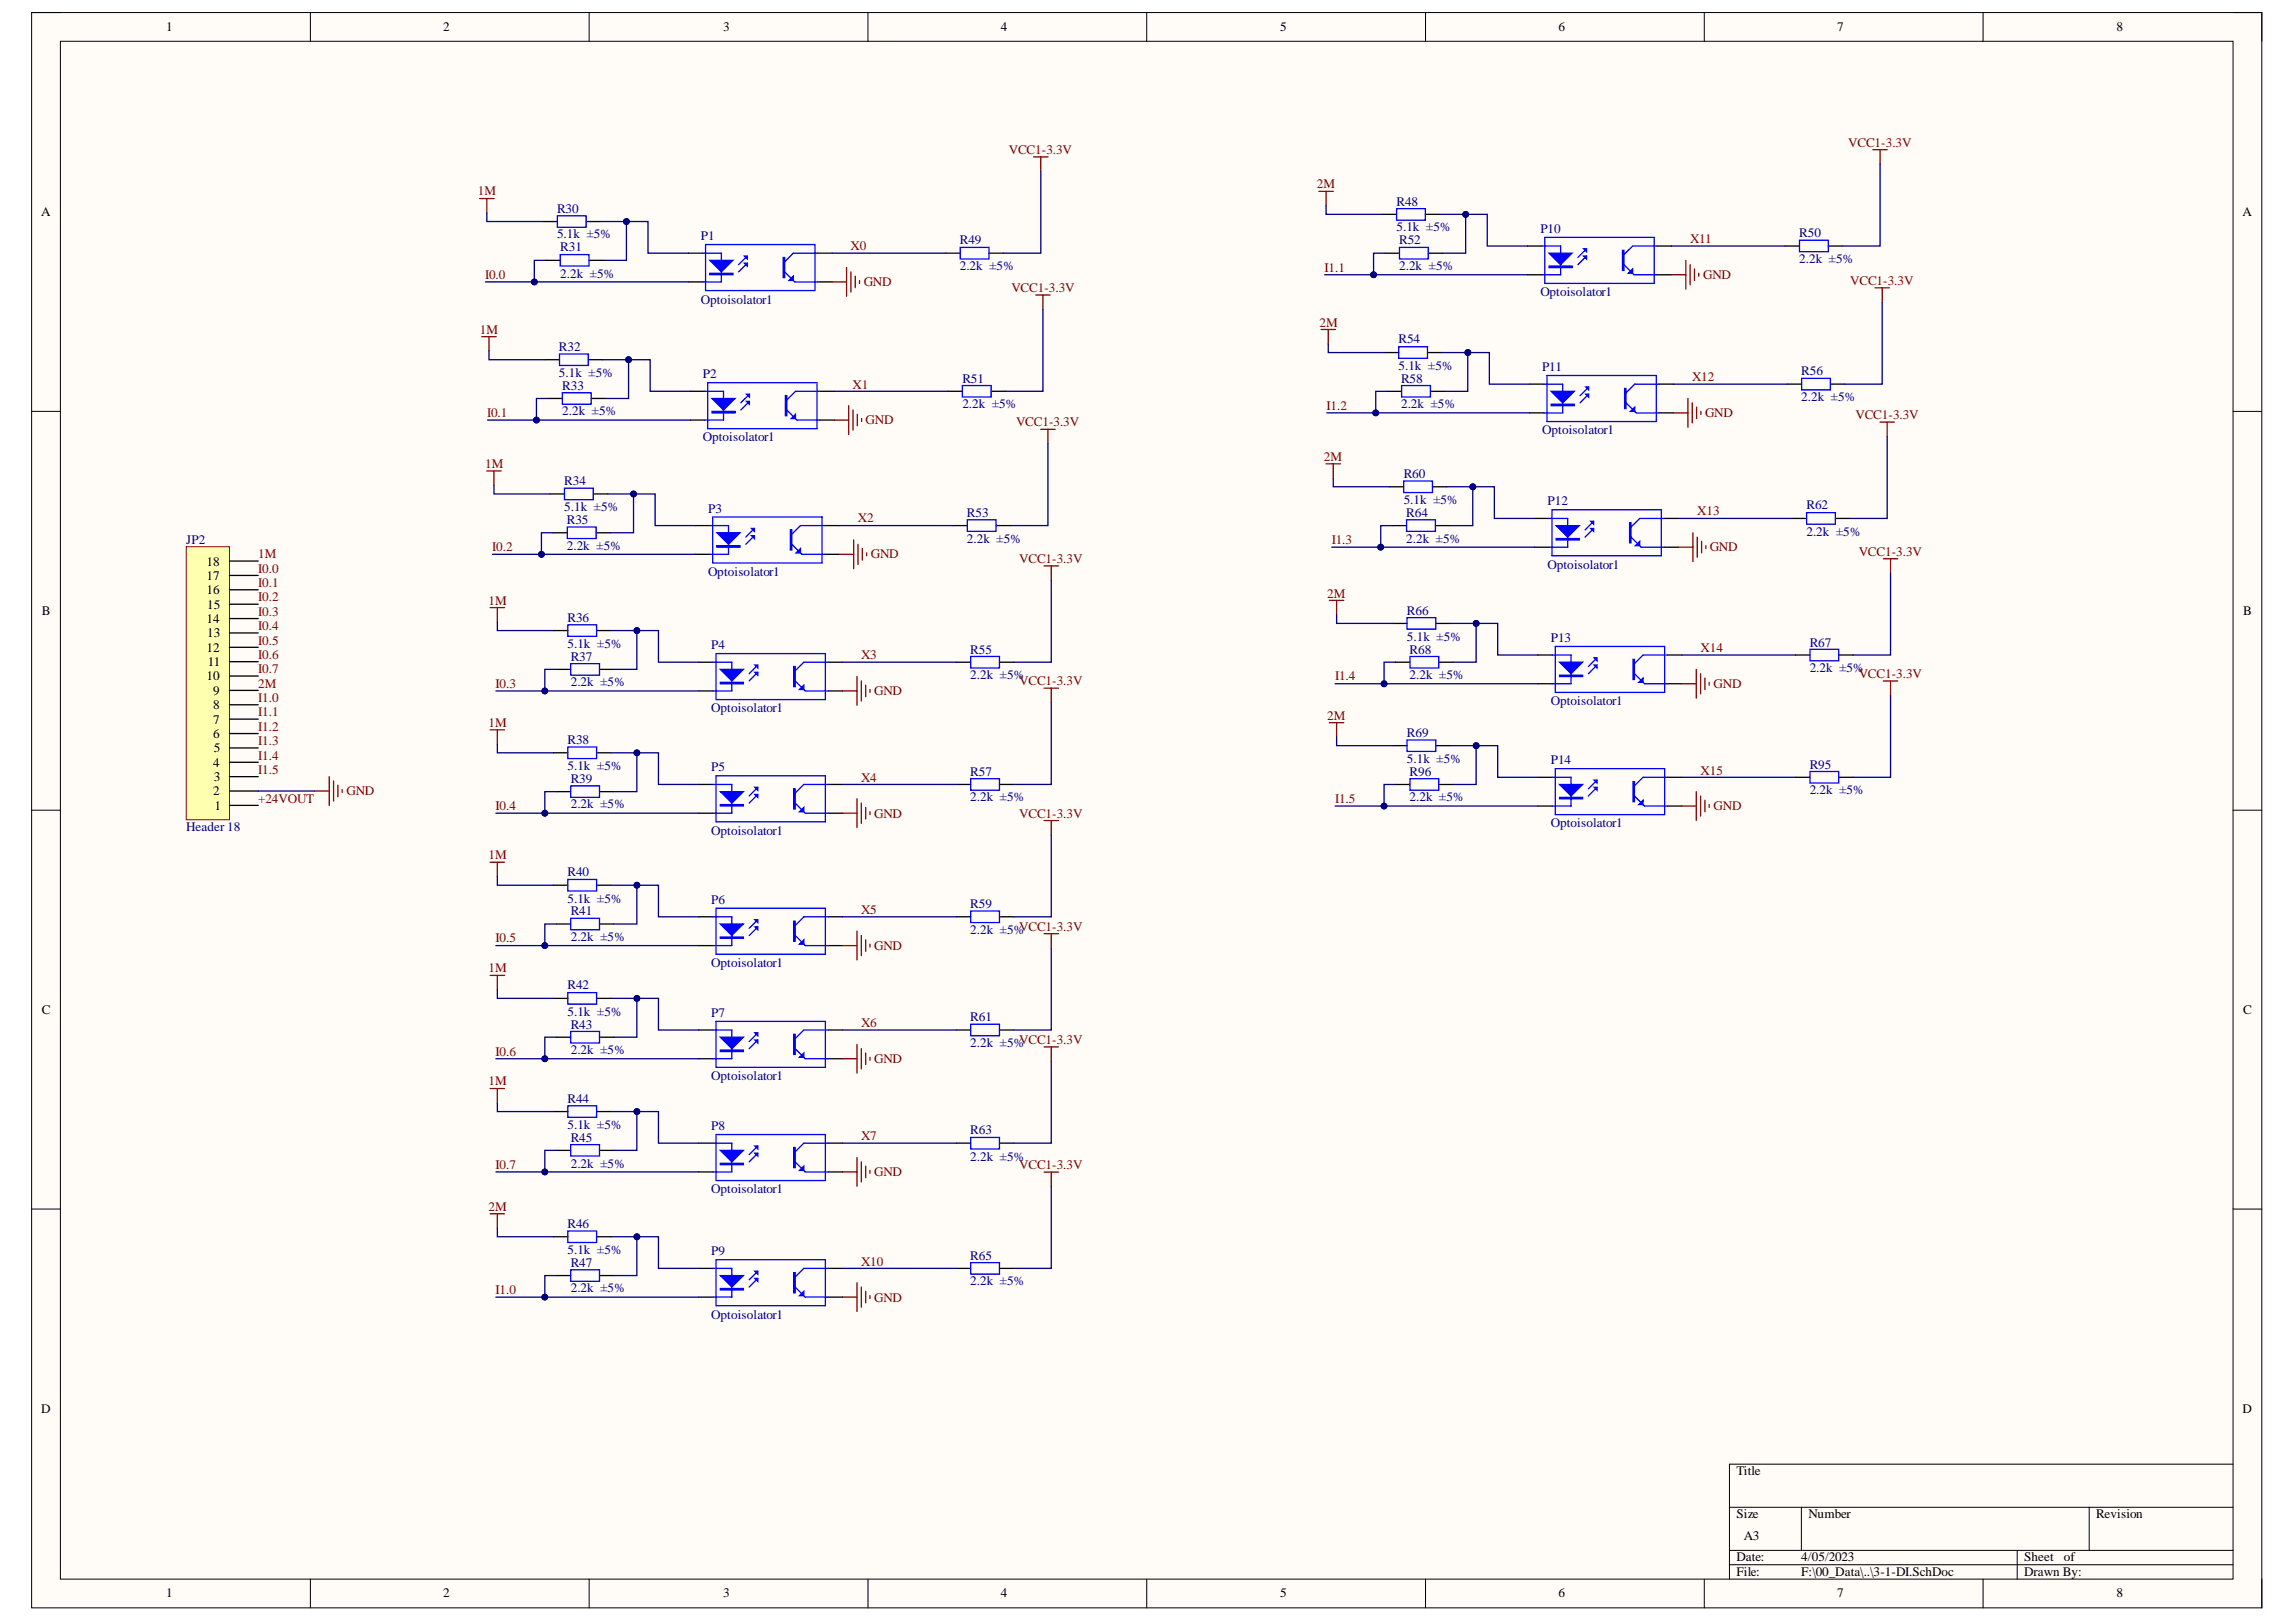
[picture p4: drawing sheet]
<svg xmlns="http://www.w3.org/2000/svg" width="297mm" height="210mm" viewBox="0 0 297 210" stroke-linecap="round" stroke-linejoin="round" font-family="sans-serif">
<defs><g id="words">
<g font-size="1.7">
<text x="21.5" y="4.1">1</text>
<text x="57.3" y="4.1">2</text>
<text x="93.5" y="4.1">3</text>
<text x="129.5" y="4.1">4</text>
<text x="165.6" y="4.1">5</text>
<text x="201.6" y="4.1">6</text>
<text x="237.7" y="4.1">7</text>
<text x="273.8" y="4.1">8</text>
<text x="5.3" y="28">A</text>
<text x="290.1" y="28">A</text>
<text x="26.7" y="76.9">16</text>
<text x="26.7" y="75">17</text>
<text x="26.7" y="73.2">18</text>
<text x="5.4" y="79.6">B</text>
<text x="26.7" y="80.6">14</text>
<text x="26.8" y="82.5">13</text>
<text x="26.8" y="78.8">15</text>
<text x="290.2" y="79.6">B</text>
<text x="26.7" y="88.1">10</text>
<text x="26.7" y="84.3">12</text>
<text x="26.9" y="86.2">11</text>
<text x="27.6" y="89.9">9</text>
<text x="27.6" y="95.5">6</text>
<text x="27.6" y="93.6">7</text>
<text x="27.6" y="91.8">8</text>
<text x="27.6" y="99.2">4</text>
<text x="27.7" y="101.1">3</text>
<text x="27.7" y="97.4">5</text>
<text x="27.6" y="102.9">2</text>
<text x="27.7" y="104.8">1</text>
<text x="5.4" y="131.2">C</text>
<text x="290.2" y="131.2">C</text>
<text x="5.3" y="182.8">D</text>
<text x="290.1" y="182.8">D</text>
<text x="224.7" y="190.9">Title</text>
<text x="224.7" y="196.5">Size</text>
<text x="234" y="196.5">Number</text>
<text x="271.2" y="196.5">Revision</text>
<text x="224.7" y="202.1">Date:</text>
<text x="224.7" y="203.9">File:</text>
<text x="225.6" y="199.3">A3</text>
<text x="233" y="202.1">4/05/2023</text>
<text x="233" y="203.9">F:\00_Data\..\3-1-DI.SchDoc</text>
<text x="261.9" y="202.1">Sheet</text>
<text x="261.9" y="203.9">Drawn By:</text>
<text x="267" y="202.1">of</text>
<text x="21.5" y="206.7">1</text>
<text x="57.3" y="206.7">2</text>
<text x="93.5" y="206.7">3</text>
<text x="129.5" y="206.7">4</text>
<text x="165.6" y="206.7">5</text>
<text x="201.6" y="206.7">6</text>
<text x="237.7" y="206.7">7</text>
<text x="273.8" y="206.7">8</text>
</g>
<g font-size="1.7" fill="#800000">
<text x="130.5" y="19.9">VCC1-3.3V</text>
<text x="239.1" y="19">VCC1-3.3V</text>
<text x="61.8" y="25.3">1M</text>
<text x="170.4" y="24.3">2M</text>
<text x="110" y="32.4">X0</text>
<text x="171.4" y="35.2">I1.1</text>
<text x="218.6" y="31.4">X11</text>
<text x="62.8" y="36.1">I0.0</text>
<text x="111.7" y="37">GND</text>
<text x="130.9" y="37.8">VCC1-3.3V</text>
<text x="220.3" y="36.1">GND</text>
<text x="239.4" y="36.8">VCC1-3.3V</text>
<text x="62.1" y="43.2">1M</text>
<text x="170.7" y="42.3">2M</text>
<text x="110.3" y="50.3">X1</text>
<text x="171.6" y="53.1">I1.2</text>
<text x="218.9" y="49.4">X12</text>
<text x="63" y="54">I0.1</text>
<text x="112" y="54.9">GND</text>
<text x="131.4" y="55.2">VCC1-3.3V</text>
<text x="171.3" y="59.7">2M</text>
<text x="220.6" y="54">GND</text>
<text x="240" y="54.3">VCC1-3.3V</text>
<text x="62.8" y="60.6">1M</text>
<text x="63.7" y="71.3">I0.2</text>
<text x="111" y="67.6">X2</text>
<text x="172.3" y="70.4">I1.3</text>
<text x="219.6" y="66.7">X13</text>
<text x="221.2" y="71.3">GND</text>
<text x="240.5" y="71.9">VCC1-3.3V</text>
<text x="33.4" y="72.3">1M</text>
<text x="33.4" y="74.1">I0.0</text>
<text x="33.4" y="76">I0.1</text>
<text x="33.4" y="77.8">I0.2</text>
<text x="112.7" y="72.3">GND</text>
<text x="131.9" y="72.8">VCC1-3.3V</text>
<text x="171.7" y="77.3">2M</text>
<text x="33.4" y="79.7">I0.3</text>
<text x="33.4" y="81.6">I0.4</text>
<text x="33.4" y="83.4">I0.5</text>
<text x="63.2" y="78.3">1M</text>
<text x="33.4" y="89">2M</text>
<text x="33.4" y="85.3">I0.6</text>
<text x="33.4" y="87.1">I0.7</text>
<text x="64.1" y="89">I0.3</text>
<text x="111.4" y="85.3">X3</text>
<text x="113.1" y="89.9">GND</text>
<text x="131.9" y="88.7">VCC1-3.3V</text>
<text x="172.7" y="88.1">I1.4</text>
<text x="220" y="84.3">X14</text>
<text x="221.7" y="89">GND</text>
<text x="240.5" y="87.7">VCC1-3.3V</text>
<text x="33.4" y="90.9">I1.0</text>
<text x="33.4" y="92.7">I1.1</text>
<text x="33.4" y="94.6">I1.2</text>
<text x="63.2" y="94.1">1M</text>
<text x="171.7" y="93.1">2M</text>
<text x="33.4" y="96.4">I1.3</text>
<text x="33.4" y="98.3">I1.4</text>
<text x="33.4" y="100.1">I1.5</text>
<text x="111.4" y="101.2">X4</text>
<text x="220" y="100.2">X15</text>
<text x="33.4" y="103.9">+24VOUT</text>
<text x="44.8" y="102.9">GND</text>
<text x="64.1" y="104.9">I0.4</text>
<text x="113.1" y="105.8">GND</text>
<text x="131.9" y="105.8">VCC1-3.3V</text>
<text x="172.7" y="104">I1.5</text>
<text x="221.7" y="104.9">GND</text>
<text x="63.2" y="111.2">1M</text>
<text x="111.4" y="118.2">X5</text>
<text x="63.2" y="125.8">1M</text>
<text x="64.1" y="122">I0.5</text>
<text x="113.1" y="122.9">GND</text>
<text x="131.9" y="120.4">VCC1-3.3V</text>
<text x="64.1" y="136.7">I0.6</text>
<text x="111.4" y="132.9">X6</text>
<text x="113.1" y="137.6">GND</text>
<text x="63.2" y="140.5">1M</text>
<text x="111.4" y="147.6">X7</text>
<text x="64.1" y="151.3">I0.7</text>
<text x="113.1" y="152.2">GND</text>
<text x="131.9" y="151.3">VCC1-3.3V</text>
<text x="63.2" y="156.7">2M</text>
<text x="64.1" y="167.5">I1.0</text>
<text x="111.4" y="163.8">X10</text>
<text x="113.1" y="168.4">GND</text>
</g>
<g font-size="1.7" fill="#000080">
<text x="72.1" y="27.5">R30</text>
<text x="180.7" y="26.6">R48</text>
<text x="180.7" y="29.9">5.1k ±5%</text>
<text x="72.1" y="30.8">5.1k ±5%</text>
<text x="72.5" y="32.5">R31</text>
<text x="72.5" y="35.9">2.2k ±5%</text>
<text x="90.7" y="31.1">P1</text>
<text x="124.2" y="31.6">R49</text>
<text x="124.2" y="35">2.2k ±5%</text>
<text x="181" y="31.6">R52</text>
<text x="181" y="35">2.2k ±5%</text>
<text x="199.3" y="30.2">P10</text>
<text x="232.8" y="30.7">R50</text>
<text x="232.8" y="34.1">2.2k ±5%</text>
<text x="90.7" y="39.3">Optoisolator1</text>
<text x="199.3" y="38.4">Optoisolator1</text>
<text x="72.3" y="45.4">R32</text>
<text x="180.9" y="44.5">R54</text>
<text x="180.9" y="47.8">5.1k ±5%</text>
<text x="72.3" y="48.8">5.1k ±5%</text>
<text x="72.7" y="50.5">R33</text>
<text x="72.7" y="53.7">2.2k ±5%</text>
<text x="90.9" y="48.9">P2</text>
<text x="124.5" y="49.5">R51</text>
<text x="124.5" y="52.8">2.2k ±5%</text>
<text x="181.3" y="49.5">R58</text>
<text x="181.3" y="52.8">2.2k ±5%</text>
<text x="199.5" y="48">P11</text>
<text x="233" y="48.6">R56</text>
<text x="233" y="51.9">2.2k ±5%</text>
<text x="90.9" y="57.1">Optoisolator1</text>
<text x="199.5" y="56.2">Optoisolator1</text>
<text x="73" y="62.8">R34</text>
<text x="181.6" y="61.9">R60</text>
<text x="181.6" y="65.2">5.1k ±5%</text>
<text x="200.2" y="65.4">P12</text>
<text x="233.7" y="65.9">R62</text>
<text x="24.1" y="70.4">JP2</text>
<text x="73" y="66.2">5.1k ±5%</text>
<text x="73.3" y="67.8">R35</text>
<text x="73.3" y="71.2">2.2k ±5%</text>
<text x="91.6" y="66.3">P3</text>
<text x="125.1" y="66.8">R53</text>
<text x="125.1" y="70.2">2.2k ±5%</text>
<text x="181.9" y="66.8">R64</text>
<text x="181.9" y="70.2">2.2k ±5%</text>
<text x="233.7" y="69.3">2.2k ±5%</text>
<text x="91.6" y="74.5">Optoisolator1</text>
<text x="200.2" y="73.6">Optoisolator1</text>
<text x="73.4" y="80.5">R36</text>
<text x="73.4" y="83.8">5.1k ±5%</text>
<text x="182" y="79.5">R66</text>
<text x="182" y="82.9">5.1k ±5%</text>
<text x="200.6" y="83.1">P13</text>
<text x="234.1" y="83.7">R67</text>
<text x="73.8" y="85.5">R37</text>
<text x="73.8" y="88.8">2.2k ±5%</text>
<text x="92" y="84">P4</text>
<text x="125.5" y="84.6">R55</text>
<text x="125.5" y="87.9">2.2k ±5%</text>
<text x="182.4" y="84.6">R68</text>
<text x="182.4" y="87.9">2.2k ±5%</text>
<text x="234.1" y="87">2.2k ±5%</text>
<text x="92" y="92.2">Optoisolator1</text>
<text x="182" y="95.3">R69</text>
<text x="200.6" y="91.3">Optoisolator1</text>
<text x="73.4" y="96.3">R38</text>
<text x="73.4" y="99.6">5.1k ±5%</text>
<text x="73.8" y="101.3">R39</text>
<text x="92" y="99.8">P5</text>
<text x="125.5" y="100.4">R57</text>
<text x="182" y="98.7">5.1k ±5%</text>
<text x="182.4" y="100.4">R96</text>
<text x="200.6" y="98.9">P14</text>
<text x="234.1" y="99.5">R95</text>
<text x="24.1" y="107.6">Header 18</text>
<text x="73.8" y="104.6">2.2k ±5%</text>
<text x="125.5" y="103.7">2.2k ±5%</text>
<text x="182.4" y="103.7">2.2k ±5%</text>
<text x="200.6" y="107.1">Optoisolator1</text>
<text x="234.1" y="102.8">2.2k ±5%</text>
<text x="73.4" y="113.4">R40</text>
<text x="92" y="108">Optoisolator1</text>
<text x="73.4" y="116.8">5.1k ±5%</text>
<text x="73.8" y="118.4">R41</text>
<text x="92" y="117">P6</text>
<text x="125.5" y="117.5">R59</text>
<text x="73.8" y="121.8">2.2k ±5%</text>
<text x="92" y="125.2">Optoisolator1</text>
<text x="125.5" y="120.9">2.2k ±5%</text>
<text x="73.4" y="128">R42</text>
<text x="73.4" y="131.4">5.1k ±5%</text>
<text x="92" y="131.6">P7</text>
<text x="73.8" y="133.1">R43</text>
<text x="73.8" y="136.4">2.2k ±5%</text>
<text x="125.5" y="132.2">R61</text>
<text x="125.5" y="135.5">2.2k ±5%VCC1-3.3V</text>
<text x="73.4" y="142.7">R44</text>
<text x="92" y="139.8">Optoisolator1</text>
<text x="73.4" y="146">5.1k ±5%</text>
<text x="73.8" y="147.7">R45</text>
<text x="92" y="146.2">P8</text>
<text x="125.5" y="146.8">R63</text>
<text x="73.8" y="151.1">2.2k ±5%</text>
<text x="92" y="154.4">Optoisolator1</text>
<text x="125.5" y="150.2">2.2k ±5%</text>
<text x="73.4" y="158.9">R46</text>
<text x="73.4" y="162.3">5.1k ±5%</text>
<text x="73.8" y="164">R47</text>
<text x="73.8" y="167.3">2.2k ±5%</text>
<text x="92" y="162.4">P9</text>
<text x="125.5" y="163">R65</text>
<text x="125.5" y="166.3">2.2k ±5%</text>
<text x="92" y="170.6">Optoisolator1</text>
</g>
</g></defs>
<path d="M4.1 1.6h288.5v206.5h-288.5z" fill-rule="evenodd" fill="#fffcf8"/>
<path d="M4.1 1.6h288.5v206.5h-288.5z" fill="none" stroke="#000" stroke-width=".13"/>
<path d="M7.8 5.3h281.1v199.1h-281.1z" fill-rule="evenodd" fill="#fffcf8"/>
<g fill="none" stroke="#000" stroke-width=".13">
<path d="M4.1 1.6h3.7M7.8 5.3h281.1v199.1h-281.1zM40.2 1.6v3.7M76.2 1.6v3.7M112.3 1.6v3.7M148.4 1.6v3.7M184.4 1.6v3.7M220.5 1.6v3.7M256.6 1.6v3.7M288.9 1.6h3.7v3.7M4.1 53.2h3.7M288.9 53.2h3.7"/>
<path d="M4.1 104.8h3.7M288.9 104.8h3.7M4.1 156.5h3.7M288.9 156.5h3.7M223.7 195.1h65.2M233 195.1v5.5M270.3 195.1v5.5M288.9 189.5h-65.2v14.9M40.2 204.4v3.7M76.2 204.4v3.7M112.3 204.4v3.7M148.4 204.4v3.7"/>
<path d="M184.4 204.4v3.7M220.5 204.4v3.7M223.7 200.6h65.2M223.7 202.5h65.2M256.6 204.4v3.7M261 200.6v3.8M292.6 204.4v3.7"/>
</g>
<path d="M89 32.8h1.9M89 36.5h1.9M105.8 32.8h1.9M105.8 36.5h1.9" fill="none" stroke="#000" stroke-width=".17"/>
<path d="M90.9 32.8h2.4v3.7h-2.4M91.3 31.6h14.1v6h-14.1zM96.7 34.1l-1.1 1.1M96.7 33.1l-1.1 1.2M101.5 35.2l1.3 1.3h3M105.8 32.8h-3.2l-1.1 1.1" fill="none" stroke="#00f" stroke-width=".17"/>
<path d="M91.8 33.7h3l-1.5 1.5z" fill="#00f"/>
<path d="M91.8 33.7h3l-1.5 1.5zM91.8 35.4h3v.2h-3z" fill="none" stroke="#00f" stroke-width=".17"/>
<path d="M91.8 35.5h3" fill="none" stroke="#00f" stroke-width=".18"/>
<path d="M96.3 33.1h.4v.4z" fill="#00f"/>
<path d="M96.3 33.1h.4v.4z" fill="none" stroke="#00f" stroke-width=".17"/>
<path d="M96.3 34.1h.4v.3z" fill="#00f"/>
<path d="M96.3 34.1h.4v.3zM101.3 33.3h.2v2.6h-.2z" fill="none" stroke="#00f" stroke-width=".17"/>
<path d="M101.4 33.3v2.6" fill="none" stroke="#00f" stroke-width=".19"/>
<path d="M102.1 36.3l.5-.6v.6z" fill="#00f"/>
<path d="M72.1 27.9h3.7v1.5h-3.7zM72.5 32.9h3.7v1.5h-3.7zM102.1 36.3l.5-.6v.6zM124.2 32h3.7v1.5h-3.7zM91.2 50.6h2.4v3.8h-2.4M91.6 49.5h14.1v6h-14.1zM97 51.9l-1.2 1.2M97 51l-1.2 1.1M101.8 53.1l1.3 1.3h3M106.1 50.6h-3.2l-1.1 1.2" fill="none" stroke="#00f" stroke-width=".17"/>
<path d="M70.2 28.7h1.9M70.6 33.7h1.9M75.8 28.7h1.9M76.2 33.7h1.9M122.4 32.8h1.8M127.9 32.8h1.9M89.3 50.6h1.9M89.3 54.4h1.9M106.1 50.6h1.8M106.1 54.4h1.8" fill="none" stroke="#000" stroke-width=".17"/>
<path d="M62.1 25.7h1.8M63 25.7v1.9M107.7 36.5h1.8M109.5 34.6v3.7M110.1 35.2v2.6M110.6 35.7v1.5M111.2 36.3v.4M133.7 20.3h1.9M134.7 20.3v1.9" fill="none" stroke="#800000" stroke-width=".17"/>
<path d="M92.1 51.6h3l-1.5 1.5z" fill="#00f"/>
<path d="M92.1 51.6h3l-1.5 1.5zM92.1 53.2h3v.2h-3z" fill="none" stroke="#00f" stroke-width=".17"/>
<path d="M92.1 53.3h3" fill="none" stroke="#00f" stroke-width=".19"/>
<path d="M96.6 51h.4v.4z" fill="#00f"/>
<path d="M96.6 51h.4v.4z" fill="none" stroke="#00f" stroke-width=".17"/>
<path d="M96.6 51.9h.4v.4z" fill="#00f"/>
<path d="M96.6 51.9h.4v.4zM101.6 51.2h.2v2.6h-.2z" fill="none" stroke="#00f" stroke-width=".17"/>
<path d="M101.7 51.2v2.6" fill="none" stroke="#00f" stroke-width=".19"/>
<path d="M102.4 54.2l.5-.6v.6z" fill="#00f"/>
<path d="M72.4 45.8h3.7v1.5h-3.7zM72.8 50.8h3.7v1.5h-3.7zM102.4 54.2l.5-.6v.6zM124.5 49.9h3.7v1.5h-3.7zM91.8 68h2.4v3.7h-2.4M92.2 66.9h14.1v5.9h-14.1zM97.6 69.3l-1.1 1.1M97.6 68.4l-1.1 1.1M102.4 70.4l1.3 1.3h3M106.7 68h-3.1l-1.2 1.1" fill="none" stroke="#00f" stroke-width=".17"/>
<path d="M70.5 46.5h1.9M70.9 51.6h1.9M76.1 46.5h1.9M76.5 51.6h1.8M122.6 50.6h1.9M128.2 50.6h1.9M90 68h1.8M90 71.7h1.8M106.7 68h1.9M106.7 71.7h1.9" fill="none" stroke="#000" stroke-width=".17"/>
<path d="M134 38.2h1.9M134.9 38.2v1.8M62.3 43.6h1.9M63.3 43.6v1.8M107.9 54.4h1.9M109.8 52.5v3.7M110.4 53.1v2.6M110.9 53.6v1.5M111.5 54.2v.3" fill="none" stroke="#800000" stroke-width=".17"/>
<path d="M92.8 68.9h2.9l-1.5 1.5z" fill="#00f"/>
<path d="M92.8 68.9h2.9l-1.5 1.5zM92.8 70.6h2.9v.2h-2.9z" fill="none" stroke="#00f" stroke-width=".17"/>
<path d="M92.8 70.7h2.9" fill="none" stroke="#00f" stroke-width=".18"/>
<path d="M97.2 68.4h.4v.4z" fill="#00f"/>
<path d="M97.2 68.4h.4v.4z" fill="none" stroke="#00f" stroke-width=".17"/>
<path d="M97.2 69.3h.4v.4z" fill="#00f"/>
<path d="M97.2 69.3h.4v.4zM102.3 68.6h.1v2.6h-.1z" fill="none" stroke="#00f" stroke-width=".17"/>
<path d="M102.3 68.6v2.6" fill="none" stroke="#00f" stroke-width=".19"/>
<path d="M103 71.5l.6-.5v.5z" fill="#00f"/>
<path d="M73 63.2h3.7v1.5h-3.7zM73.4 68.2h3.7v1.5h-3.7zM103 71.5l.6-.5v.5zM125.1 67.3h3.8v1.5h-3.8zM92.3 85.7h2.4v3.7h-2.4M92.6 84.6h14.2v5.9h-14.2zM98 87l-1.1 1.1M98 86.1l-1.1 1.1M102.9 88.1l1.3 1.3h3M107.2 85.7h-3.2l-1.1 1.1" fill="none" stroke="#00f" stroke-width=".17"/>
<path d="M71.2 63.9h1.8M71.5 68.9h1.9M76.7 63.9h1.9M77.1 68.9h1.9M123.3 68h1.8M128.9 68h1.8M90.4 85.7h1.9M90.4 89.4h1.9M107.2 85.7h1.8M107.2 89.4h1.8" fill="none" stroke="#000" stroke-width=".17"/>
<path d="M134.6 55.6h1.9M135.6 55.6v1.8M63 60.9h1.8M63.9 60.9v1.9M108.6 71.7h1.8M110.4 69.9v3.7M111 70.4v2.6M111.6 71v1.5M112.1 71.5v.4" fill="none" stroke="#800000" stroke-width=".17"/>
<path d="M93.2 86.6h3l-1.5 1.5z" fill="#00f"/>
<path d="M93.2 86.6h3l-1.5 1.5zM93.2 88.3h3v.2h-3z" fill="none" stroke="#00f" stroke-width=".17"/>
<path d="M93.2 88.4h3" fill="none" stroke="#00f" stroke-width=".18"/>
<path d="M97.7 86.1h.3v.3z" fill="#00f"/>
<path d="M97.7 86.1h.3v.3z" fill="none" stroke="#00f" stroke-width=".17"/>
<path d="M97.7 87h.3v.4z" fill="#00f"/>
<path d="M97.7 87h.3v.4zM102.7 86.3h.2v2.6h-.2z" fill="none" stroke="#00f" stroke-width=".17"/>
<path d="M102.8 86.3v2.6" fill="none" stroke="#00f" stroke-width=".19"/>
<path d="M103.4 89.2l.6-.5v.5z" fill="#00f"/>
<path d="M73.5 80.9h3.7v1.4h-3.7zM73.8 85.9h3.8v1.5h-3.8zM103.4 89.2l.6-.5v.5zM125.6 85h3.7v1.4h-3.7zM92.3 101.5h2.4v3.7h-2.4M92.6 100.4h14.2v5.9h-14.2zM98 102.8l-1.1 1.1M98 101.9l-1.1 1.1M102.9 103.9l1.3 1.3h3M107.2 101.5h-3.2l-1.1 1.1" fill="none" stroke="#00f" stroke-width=".17"/>
<path d="M71.6 81.6h1.9M72 86.6h1.8M77.2 81.6h1.8M77.6 86.6h1.8M123.7 85.7h1.9M129.3 85.7h1.9M90.4 101.5h1.9M90.4 105.2h1.9M107.2 101.5h1.8M107.2 105.2h1.8" fill="none" stroke="#000" stroke-width=".17"/>
<path d="M63.4 78.6h1.9M64.3 78.6v1.9M135.1 73.2h1.8M136 73.2v1.9M109 89.4h1.9M110.9 87.6v3.7M111.4 88.1v2.6M112 88.7v1.5M112.5 89.2v.4" fill="none" stroke="#800000" stroke-width=".17"/>
<path d="M93.2 102.4h3l-1.5 1.5z" fill="#00f"/>
<path d="M93.2 102.4h3l-1.5 1.5zM93.2 104.1h3v.2h-3z" fill="none" stroke="#00f" stroke-width=".17"/>
<path d="M93.2 104.2h3" fill="none" stroke="#00f" stroke-width=".18"/>
<path d="M97.7 101.9h.3v.4z" fill="#00f"/>
<path d="M97.7 101.9h.3v.4z" fill="none" stroke="#00f" stroke-width=".17"/>
<path d="M97.7 102.8h.3v.4z" fill="#00f"/>
<path d="M97.7 102.8h.3v.4zM102.7 102.1h.2v2.6h-.2z" fill="none" stroke="#00f" stroke-width=".17"/>
<path d="M102.8 102.1v2.6" fill="none" stroke="#00f" stroke-width=".19"/>
<path d="M103.4 105l.6-.5v.5z" fill="#00f"/>
<path d="M73.5 96.7h3.7v1.5h-3.7zM73.8 101.7h3.8v1.5h-3.8zM92.3 118.6h2.4v3.8h-2.4M92.6 117.5h14.2v6h-14.2zM98 120l-1.1 1.1M98 119l-1.1 1.1M103.4 105l.6-.5v.5zM107.2 118.6h-3.2l-1.1 1.2M125.6 100.8h3.7v1.5h-3.7zM102.9 121.1l1.3 1.3h3" fill="none" stroke="#00f" stroke-width=".17"/>
<path d="M71.6 97.4h1.9M77.2 97.4h1.8M72 102.4h1.8M77.6 102.4h1.8M90.4 118.6h1.9M107.2 118.6h1.8M123.7 101.5h1.9M129.3 101.5h1.9M90.4 122.4h1.9M107.2 122.4h1.8" fill="none" stroke="#000" stroke-width=".17"/>
<path d="M63.4 94.4h1.9M64.3 94.4v1.9M135.1 89.1h1.8M136 89.1v1.8M109 105.2h1.9M110.9 103.4v3.7M111.4 103.9v2.6M112 104.5v1.5M112.5 105v.4" fill="none" stroke="#800000" stroke-width=".17"/>
<path d="M93.2 119.6h3l-1.5 1.5z" fill="#00f"/>
<path d="M93.2 119.6h3l-1.5 1.5zM93.2 121.2h3v.2h-3z" fill="none" stroke="#00f" stroke-width=".17"/>
<path d="M93.2 121.3h3" fill="none" stroke="#00f" stroke-width=".18"/>
<path d="M97.7 119h.3v.4z" fill="#00f"/>
<path d="M97.7 119h.3v.4z" fill="none" stroke="#00f" stroke-width=".17"/>
<path d="M97.7 120h.3v.3z" fill="#00f"/>
<path d="M97.7 120h.3v.3zM102.7 119.2h.2v2.6h-.2z" fill="none" stroke="#00f" stroke-width=".17"/>
<path d="M102.8 119.2v2.6" fill="none" stroke="#00f" stroke-width=".19"/>
<path d="M103.4 122.2l.6-.6v.6z" fill="#00f"/>
<path d="M73.5 113.8h3.7v1.5h-3.7zM73.8 118.8h3.8v1.5h-3.8zM125.6 117.9h3.7v1.5h-3.7zM92.3 133.3h2.4v3.7h-2.4M92.6 132.2h14.2v5.9h-14.2zM98 134.6l-1.1 1.1M98 133.7l-1.1 1.1M102.9 135.7l1.3 1.3h3M103.4 122.2l.6-.6v.6zM107.2 133.3h-3.2l-1.1 1.1" fill="none" stroke="#00f" stroke-width=".17"/>
<path d="M71.6 114.6h1.9M72 119.6h1.8M77.2 114.6h1.8M77.6 119.6h1.8M123.7 118.6h1.9M129.3 118.6h1.9M90.4 133.3h1.9M90.4 137h1.9M107.2 133.3h1.8M107.2 137h1.8" fill="none" stroke="#000" stroke-width=".17"/>
<path d="M63.4 111.6h1.9M64.3 111.6v1.8M135.1 106.2h1.8M136 106.2v1.8M109 122.4h1.9M110.9 120.5v3.7M111.4 121.1v2.6M112 121.6v1.5M112.5 122.2v.4" fill="none" stroke="#800000" stroke-width=".17"/>
<path d="M93.2 134.2h3l-1.5 1.5z" fill="#00f"/>
<path d="M93.2 134.2h3l-1.5 1.5zM93.2 135.9h3v.2h-3z" fill="none" stroke="#00f" stroke-width=".17"/>
<path d="M93.2 136h3" fill="none" stroke="#00f" stroke-width=".18"/>
<path d="M97.7 133.7h.3v.3z" fill="#00f"/>
<path d="M97.7 133.7h.3v.3z" fill="none" stroke="#00f" stroke-width=".17"/>
<path d="M97.7 134.6h.3v.4z" fill="#00f"/>
<path d="M97.7 134.6h.3v.4zM102.7 133.9h.2v2.6h-.2z" fill="none" stroke="#00f" stroke-width=".17"/>
<path d="M102.8 133.9v2.6" fill="none" stroke="#00f" stroke-width=".19"/>
<path d="M103.4 136.8l.6-.5v.5z" fill="#00f"/>
<path d="M73.5 128.5h3.7v1.4h-3.7zM73.8 133.5h3.8v1.5h-3.8zM103.4 136.8l.6-.5v.5zM125.6 132.5h3.7v1.5h-3.7zM92.3 147.9h2.4v3.8h-2.4M92.6 146.8h14.2v6h-14.2zM98 149.2l-1.1 1.2M98 148.3l-1.1 1.1M102.9 150.4l1.3 1.3h3M107.2 147.9h-3.2l-1.1 1.2" fill="none" stroke="#00f" stroke-width=".17"/>
<path d="M71.6 129.2h1.9M72 134.2h1.8M77.2 129.2h1.8M77.6 134.2h1.8M123.7 133.3h1.9M129.3 133.3h1.9M90.4 147.9h1.9M90.4 151.7h1.9M107.2 147.9h1.8M107.2 151.7h1.8" fill="none" stroke="#000" stroke-width=".17"/>
<path d="M63.4 126.2h1.9M64.3 126.2v1.9M109 137h1.9M110.9 135.2v3.7M111.4 135.7v2.6M112 136.3v1.5M112.5 136.8v.4M135.1 120.8h1.8M136 120.8v1.9" fill="none" stroke="#800000" stroke-width=".17"/>
<path d="M93.2 148.9h3l-1.5 1.5z" fill="#00f"/>
<path d="M93.2 148.9h3l-1.5 1.5zM93.2 150.5h3v.2h-3z" fill="none" stroke="#00f" stroke-width=".17"/>
<path d="M93.2 150.6h3" fill="none" stroke="#00f" stroke-width=".19"/>
<path d="M97.7 148.3h.3v.4z" fill="#00f"/>
<path d="M97.7 148.3h.3v.4z" fill="none" stroke="#00f" stroke-width=".17"/>
<path d="M97.7 149.2h.3v.4z" fill="#00f"/>
<path d="M97.7 149.2h.3v.4zM102.7 148.5h.2v2.6h-.2z" fill="none" stroke="#00f" stroke-width=".17"/>
<path d="M102.8 148.5v2.6" fill="none" stroke="#00f" stroke-width=".19"/>
<path d="M103.4 151.5l.6-.6v.6z" fill="#00f"/>
<path d="M73.5 143.1h3.7v1.5h-3.7zM73.8 148.1h3.8v1.5h-3.8zM103.4 151.5l.6-.6v.6zM125.6 147.2h3.7v1.5h-3.7zM92.3 164.1h2.4v3.8h-2.4M92.6 163h14.2v6h-14.2zM98 165.4l-1.1 1.2M98 164.5l-1.1 1.1M102.9 166.6l1.3 1.3h3M107.2 164.1h-3.2l-1.1 1.2" fill="none" stroke="#00f" stroke-width=".17"/>
<path d="M71.6 143.8h1.9M72 148.9h1.8M77.2 143.8h1.8M77.6 148.9h1.8M123.7 147.9h1.9M129.3 147.9h1.9M90.4 164.1h1.9M90.4 167.9h1.9M107.2 164.1h1.8M107.2 167.9h1.8" fill="none" stroke="#000" stroke-width=".17"/>
<path d="M135.1 135.5h1.8M136 135.5v1.8M63.4 140.9h1.9M64.3 140.9v1.8M109 151.7h1.9M110.9 149.8v3.7M111.4 150.4v2.6M112 150.9v1.5M112.5 151.5v.3" fill="none" stroke="#800000" stroke-width=".17"/>
<path d="M93.2 165.1h3l-1.5 1.5z" fill="#00f"/>
<path d="M93.2 165.1h3l-1.5 1.5zM93.2 166.7h3v.2h-3z" fill="none" stroke="#00f" stroke-width=".17"/>
<path d="M93.2 166.8h3" fill="none" stroke="#00f" stroke-width=".18"/>
<path d="M97.7 164.5h.3v.4z" fill="#00f"/>
<path d="M97.7 164.5h.3v.4z" fill="none" stroke="#00f" stroke-width=".17"/>
<path d="M97.7 165.4h.3v.4z" fill="#00f"/>
<path d="M97.7 165.4h.3v.4zM102.7 164.7h.2v2.6h-.2z" fill="none" stroke="#00f" stroke-width=".17"/>
<path d="M102.8 164.7v2.6" fill="none" stroke="#00f" stroke-width=".19"/>
<path d="M103.4 167.7l.6-.6v.6z" fill="#00f"/>
<path d="M199.5 31.8h2.4v3.8h-2.4M199.9 30.7h14.1v6h-14.1zM205.3 33.1l-1.2 1.2M205.3 32.2l-1.2 1.1M210.1 34.3l1.3 1.3h3M214.4 31.8h-3.2l-1.1 1.1M73.5 159.3h3.7v1.5h-3.7zM73.8 164.3h3.8v1.5h-3.8zM103.4 167.7l.6-.6v.6zM125.6 163.4h3.7v1.5h-3.7z" fill="none" stroke="#00f" stroke-width=".17"/>
<path d="M197.6 31.8h1.9M197.6 35.6h1.9M214.4 31.8h1.8M214.4 35.6h1.8M71.6 160h1.9M72 165.1h1.8M77.2 160h1.8M77.6 165.1h1.8M123.7 164.1h1.9M129.3 164.1h1.9" fill="none" stroke="#000" stroke-width=".17"/>
<path d="M63.4 157.1h1.9M64.3 157.1v1.8M135.1 151.7h1.8M136 151.7v1.8M109 167.9h1.9M110.9 166v3.7M111.4 166.6v2.6M112 167.1v1.5M112.5 167.7v.3" fill="none" stroke="#800000" stroke-width=".17"/>
<path d="M200.4 32.8h3l-1.5 1.5z" fill="#00f"/>
<path d="M200.4 32.8h3l-1.5 1.5zM200.4 34.4h3v.2h-3z" fill="none" stroke="#00f" stroke-width=".17"/>
<path d="M200.4 34.5h3" fill="none" stroke="#00f" stroke-width=".19"/>
<path d="M204.9 32.2h.4v.4z" fill="#00f"/>
<path d="M204.9 32.2h.4v.4z" fill="none" stroke="#00f" stroke-width=".17"/>
<path d="M204.9 33.1h.4v.4z" fill="#00f"/>
<path d="M204.9 33.1h.4v.4zM209.9 32.4h.2v2.6h-.2z" fill="none" stroke="#00f" stroke-width=".17"/>
<path d="M210 32.4v2.6" fill="none" stroke="#00f" stroke-width=".19"/>
<path d="M210.7 35.4l.5-.6v.6z" fill="#00f"/>
<path d="M180.7 27h3.7v1.5h-3.7zM181.1 32h3.7v1.5h-3.7zM210.7 35.4l.5-.6v.6zM232.8 31.1h3.7v1.5h-3.7zM199.8 49.7h2.4v3.7h-2.4M200.1 48.6h14.2v6h-14.2zM205.5 51l-1.1 1.1M205.5 50.1l-1.1 1.1M210.4 52.1l1.3 1.3h3M214.7 49.7h-3.2l-1.1 1.1" fill="none" stroke="#00f" stroke-width=".17"/>
<path d="M178.8 27.7h1.9M179.2 32.8h1.9M184.4 27.7h1.9M184.8 32.8h1.8M230.9 31.8h1.9M236.5 31.8h1.9M197.9 49.7h1.9M197.9 53.4h1.9M214.7 49.7h1.8M214.7 53.4h1.8" fill="none" stroke="#000" stroke-width=".17"/>
<path d="M242.3 19.4h1.9M243.2 19.4v1.8M170.6 24.8h1.9M171.6 24.8v1.8M216.2 35.6h1.9M218.1 33.7v3.7M218.7 34.3v2.6M219.2 34.8v1.5M219.8 35.4v.3" fill="none" stroke="#800000" stroke-width=".17"/>
<path d="M200.7 50.6h3l-1.5 1.5z" fill="#00f"/>
<path d="M200.7 50.6h3l-1.5 1.5zM200.7 52.3h3v.2h-3z" fill="none" stroke="#00f" stroke-width=".17"/>
<path d="M200.7 52.4h3" fill="none" stroke="#00f" stroke-width=".19"/>
<path d="M205.2 50.1h.3v.4z" fill="#00f"/>
<path d="M205.2 50.1h.3v.4z" fill="none" stroke="#00f" stroke-width=".17"/>
<path d="M205.2 51h.3v.4z" fill="#00f"/>
<path d="M205.2 51h.3v.4zM210.2 50.3h.2v2.6h-.2z" fill="none" stroke="#00f" stroke-width=".17"/>
<path d="M210.3 50.3v2.6" fill="none" stroke="#00f" stroke-width=".19"/>
<path d="M210.9 53.2l.6-.5v.5z" fill="#00f"/>
<path d="M181 44.9h3.7v1.5h-3.7zM181.3 49.9h3.8v1.5h-3.8zM210.9 53.2l.6-.5v.5zM233.1 49h3.7v1.5h-3.7zM200.4 67.1h2.4v3.7h-2.4M200.8 66h14.1v5.9h-14.1zM206.2 68.4l-1.1 1.1M206.2 67.5l-1.1 1.1M211 69.5l1.3 1.3h3M215.3 67.1h-3.2l-1.1 1.1" fill="none" stroke="#00f" stroke-width=".17"/>
<path d="M179.1 45.6h1.9M179.5 50.6h1.8M184.7 45.6h1.8M185.1 50.6h1.8M231.2 49.7h1.9M236.8 49.7h1.9M198.5 67.1h1.9M198.5 70.8h1.9M215.3 67.1h1.9M215.3 70.8h1.9" fill="none" stroke="#000" stroke-width=".17"/>
<path d="M242.6 37.2h1.8M243.5 37.2v1.9M170.9 42.6h1.9M171.8 42.6v1.9M216.5 53.4h1.9M218.4 51.6v3.7M218.9 52.1v2.6M219.5 52.7v1.5M220 53.2v.4" fill="none" stroke="#800000" stroke-width=".17"/>
<path d="M201.3 68h3l-1.5 1.5z" fill="#00f"/>
<path d="M201.3 68h3l-1.5 1.5zM201.3 69.7h3v.2h-3z" fill="none" stroke="#00f" stroke-width=".17"/>
<path d="M201.3 69.8h3" fill="none" stroke="#00f" stroke-width=".19"/>
<path d="M205.8 67.5h.4v.3z" fill="#00f"/>
<path d="M205.8 67.5h.4v.3z" fill="none" stroke="#00f" stroke-width=".17"/>
<path d="M205.8 68.4h.4v.4z" fill="#00f"/>
<path d="M205.8 68.4h.4v.4zM210.8 67.7h.2v2.6h-.2z" fill="none" stroke="#00f" stroke-width=".17"/>
<path d="M210.9 67.7v2.6" fill="none" stroke="#00f" stroke-width=".19"/>
<path d="M211.6 70.6l.5-.5v.5z" fill="#00f"/>
<path d="M181.6 62.3h3.7v1.4h-3.7zM182 67.3h3.7v1.5h-3.7zM211.6 70.6l.5-.5v.5zM233.7 66.3h3.7v1.5h-3.7zM200.8 84.8h2.5v3.7h-2.5M201.2 83.7h14.2v5.9h-14.2zM206.6 86.1l-1.1 1.1M206.6 85.1l-1.1 1.2M211.4 87.2l1.3 1.3h3M215.7 84.8h-3.1l-1.2 1.1" fill="none" stroke="#00f" stroke-width=".17"/>
<path d="M179.7 63h1.9M180.1 68h1.9M185.3 63h1.9M185.7 68h1.9M231.9 67.1h1.8M237.4 67.1h1.9M199 84.8h1.8M199 88.5h1.8M215.7 84.8h1.9M215.7 88.5h1.9" fill="none" stroke="#000" stroke-width=".17"/>
<path d="M243.2 54.6h1.9M244.1 54.6v1.9M171.6 60h1.8M172.5 60v1.9M217.2 70.8h1.8M219 69v3.7M219.6 69.5v2.6M220.1 70.1v1.4M220.7 70.6v.4" fill="none" stroke="#800000" stroke-width=".17"/>
<path d="M201.8 85.7h2.9l-1.4 1.5z" fill="#00f"/>
<path d="M201.8 85.7h2.9l-1.4 1.5zM201.8 87.4h2.9v.2h-2.9z" fill="none" stroke="#00f" stroke-width=".17"/>
<path d="M201.8 87.5h2.9" fill="none" stroke="#00f" stroke-width=".18"/>
<path d="M206.2 85.1h.4v.4z" fill="#00f"/>
<path d="M206.2 85.1h.4v.4z" fill="none" stroke="#00f" stroke-width=".17"/>
<path d="M206.2 86.1h.4v.3z" fill="#00f"/>
<path d="M206.2 86.1h.4v.3zM211.3 85.3h.1v2.6h-.1z" fill="none" stroke="#00f" stroke-width=".17"/>
<path d="M211.4 85.3v2.6" fill="none" stroke="#00f" stroke-width=".19"/>
<path d="M212 88.3l.6-.6v.6z" fill="#00f"/>
<path d="M182 79.9h3.8v1.5h-3.8zM182.4 85h3.7v1.4h-3.7zM201.2 99.5h14.2v5.9h-14.2zM212 88.3l.6-.6v.6zM234.2 84h3.7v1.5h-3.7zM200.8 100.6h2.5v3.7h-2.5M206.6 101.9l-1.1 1.1M206.6 101l-1.1 1.1M211.4 103l1.3 1.3h3M215.7 100.6h-3.1l-1.2 1.1" fill="none" stroke="#00f" stroke-width=".17"/>
<path d="M180.2 80.7h1.8M180.5 85.7h1.9M185.8 80.7h1.8M186.1 85.7h1.9M232.3 84.8h1.9M237.9 84.8h1.8M199 100.6h1.8M199 104.3h1.8M215.7 100.6h1.9M215.7 104.3h1.9" fill="none" stroke="#000" stroke-width=".17"/>
<path d="M172 77.7h1.9M172.9 77.7v1.9M243.7 72.3h1.8M244.6 72.3v1.9M217.6 88.5h1.9M219.5 86.6v3.7M220 87.2v2.6M220.6 87.7v1.5M221.1 88.3v.4" fill="none" stroke="#800000" stroke-width=".17"/>
<path d="M201.8 101.5h2.9l-1.4 1.5z" fill="#00f"/>
<path d="M201.8 101.5h2.9l-1.4 1.5zM201.8 103.2h2.9v.2h-2.9z" fill="none" stroke="#00f" stroke-width=".17"/>
<path d="M201.8 103.3h2.9" fill="none" stroke="#00f" stroke-width=".19"/>
<path d="M206.2 101h.4v.3z" fill="#00f"/>
<path d="M206.2 101h.4v.3z" fill="none" stroke="#00f" stroke-width=".17"/>
<path d="M206.2 101.9h.4v.4z" fill="#00f"/>
<path d="M206.2 101.9h.4v.4zM211.3 101.2h.1v2.5h-.1z" fill="none" stroke="#00f" stroke-width=".17"/>
<path d="M211.4 101.2v2.5" fill="none" stroke="#00f" stroke-width=".19"/>
<path d="M212 104.1l.6-.5v.5z" fill="#00f"/>
<path d="M182 95.8h3.8v1.4h-3.8zM234.2 99.8h3.7v1.5h-3.7zM182.4 100.8h3.7v1.5h-3.7zM212 104.1l.6-.5v.5z" fill="none" stroke="#00f" stroke-width=".17"/>
<path d="M180.2 96.5h1.8M185.8 96.5h1.8M180.5 101.5h1.9M186.1 101.5h1.9M232.3 100.6h1.9M237.9 100.6h1.8" fill="none" stroke="#000" stroke-width=".17"/>
<path d="M172 93.5h1.9M172.9 93.5v1.9M243.7 88.1h1.8M244.6 88.1v1.9M217.6 104.3h1.9M219.5 102.5v3.7M220 103v2.6M220.6 103.6v1.4M221.1 104.1v.4" fill="none" stroke="#800000" stroke-width=".17"/>
<path d="M24.1 70.7h5.6v35.4h-5.6z" fill-rule="evenodd" fill="#ffffb0"/>
<path d="M24.1 70.7h5.6v35.4h-5.6z" fill="none" stroke="#800000" stroke-width=".13"/>
<g fill="none" stroke="#000" stroke-width=".17">
<path d="M29.7 78.2h3.7M29.7 76.3h3.7M29.7 74.5h3.7M29.7 72.6h3.7M29.7 98.6h3.7M29.7 96.8h3.7M29.7 94.9h3.7M29.7 93.1h3.7M29.7 91.2h3.7M29.7 89.3h3.7M29.7 87.5h3.7M29.7 85.6h3.7"/>
<path d="M29.7 83.8h3.7M29.7 81.9h3.7M29.7 80h3.7M29.7 104.2h3.7M29.7 102.4h3.7M29.7 100.5h3.7"/>
</g>
<path d="M40.7 102.4h1.9M42.6 100.5v3.7M43.2 101.1v2.6M43.7 101.6v1.5M44.3 102.2v.4" fill="none" stroke="#800000" stroke-width=".17"/>
<path d="M63 27.6v1.1h7.2M77.7 28.7h6.1v4.1h5.2" fill="none" stroke="#000080" stroke-width=".17"/>
<circle cx="81" cy="28.7" r=".37" fill="#000080"/>
<circle cx="81" cy="28.7" r=".37" fill="none" stroke="#000080" stroke-width=".13"/>
<path d="M81 28.7v5h-2.9M107.7 32.8h14.7M134.7 22.2v10.6h-4.9" fill="none" stroke="#000080" stroke-width=".17"/>
<circle cx="81" cy="28.7" r=".37" fill="#000080"/>
<circle cx="81" cy="28.7" r=".37" fill="none" stroke="#000080" stroke-width=".13"/>
<path d="M69.1 36.5h19.9" fill="none" stroke="#000080" stroke-width=".17"/>
<circle cx="69.1" cy="36.5" r=".37" fill="#000080"/>
<circle cx="69.1" cy="36.5" r=".37" fill="none" stroke="#000080" stroke-width=".13"/>
<path d="M70.6 33.7h-1.5v2.8h-6.3" fill="none" stroke="#000080" stroke-width=".17"/>
<circle cx="69.1" cy="36.5" r=".37" fill="#000080"/>
<circle cx="69.1" cy="36.5" r=".37" fill="none" stroke="#000080" stroke-width=".13"/>
<path d="M63.3 45.4v1.1h7.2M78 46.5h6.1v4.1h5.2" fill="none" stroke="#000080" stroke-width=".17"/>
<circle cx="81.3" cy="46.5" r=".37" fill="#000080"/>
<circle cx="81.3" cy="46.5" r=".37" fill="none" stroke="#000080" stroke-width=".13"/>
<path d="M81.3 46.5v5.1h-3M107.9 50.6h14.7M134.9 40v10.6h-4.8" fill="none" stroke="#000080" stroke-width=".17"/>
<circle cx="81.3" cy="46.5" r=".37" fill="#000080"/>
<circle cx="81.3" cy="46.5" r=".37" fill="none" stroke="#000080" stroke-width=".13"/>
<path d="M69.4 54.4h19.9" fill="none" stroke="#000080" stroke-width=".17"/>
<circle cx="69.4" cy="54.4" r=".37" fill="#000080"/>
<circle cx="69.4" cy="54.4" r=".37" fill="none" stroke="#000080" stroke-width=".13"/>
<path d="M70.9 51.6h-1.5v2.8h-6.3" fill="none" stroke="#000080" stroke-width=".17"/>
<circle cx="69.4" cy="54.4" r=".37" fill="#000080"/>
<circle cx="69.4" cy="54.4" r=".37" fill="none" stroke="#000080" stroke-width=".13"/>
<path d="M63.9 62.8v1.1h7.3M78.6 63.9h6.2v4.1h5.2" fill="none" stroke="#000080" stroke-width=".17"/>
<circle cx="82" cy="63.9" r=".37" fill="#000080"/>
<circle cx="82" cy="63.9" r=".37" fill="none" stroke="#000080" stroke-width=".13"/>
<path d="M135.6 57.4v10.6h-4.9M82 63.9v5h-3M108.6 68h14.7" fill="none" stroke="#000080" stroke-width=".17"/>
<circle cx="82" cy="63.9" r=".37" fill="#000080"/>
<circle cx="82" cy="63.9" r=".37" fill="none" stroke="#000080" stroke-width=".13"/>
<path d="M70 71.7h20" fill="none" stroke="#000080" stroke-width=".17"/>
<circle cx="70" cy="71.7" r=".37" fill="#000080"/>
<circle cx="70" cy="71.7" r=".37" fill="none" stroke="#000080" stroke-width=".13"/>
<path d="M71.5 68.9h-1.5v2.8h-6.3" fill="none" stroke="#000080" stroke-width=".17"/>
<circle cx="70" cy="71.7" r=".37" fill="#000080"/>
<circle cx="70" cy="71.7" r=".37" fill="none" stroke="#000080" stroke-width=".13"/>
<path d="M64.3 80.5v1.1h7.3M79 81.6h6.2v4.1h5.2" fill="none" stroke="#000080" stroke-width=".17"/>
<circle cx="82.4" cy="81.6" r=".37" fill="#000080"/>
<circle cx="82.4" cy="81.6" r=".37" fill="none" stroke="#000080" stroke-width=".13"/>
<path d="M136 75.1v10.6h-4.8M82.4 81.6v5h-3M109 85.7h14.7" fill="none" stroke="#000080" stroke-width=".17"/>
<circle cx="82.4" cy="81.6" r=".37" fill="#000080"/>
<circle cx="82.4" cy="81.6" r=".37" fill="none" stroke="#000080" stroke-width=".13"/>
<path d="M70.5 89.4h19.9" fill="none" stroke="#000080" stroke-width=".17"/>
<circle cx="70.5" cy="89.4" r=".37" fill="#000080"/>
<circle cx="70.5" cy="89.4" r=".37" fill="none" stroke="#000080" stroke-width=".13"/>
<path d="M72 86.6h-1.5v2.8h-6.3" fill="none" stroke="#000080" stroke-width=".17"/>
<circle cx="70.5" cy="89.4" r=".37" fill="#000080"/>
<circle cx="70.5" cy="89.4" r=".37" fill="none" stroke="#000080" stroke-width=".13"/>
<path d="M64.3 96.3v1.1h7.3M79 97.4h6.2v4.1h5.2" fill="none" stroke="#000080" stroke-width=".17"/>
<circle cx="82.4" cy="97.4" r=".37" fill="#000080"/>
<circle cx="82.4" cy="97.4" r=".37" fill="none" stroke="#000080" stroke-width=".13"/>
<path d="M82.4 97.4v5h-3M136 90.9v10.6h-4.8M109 101.5h14.7" fill="none" stroke="#000080" stroke-width=".17"/>
<circle cx="82.4" cy="97.4" r=".37" fill="#000080"/>
<circle cx="82.4" cy="97.4" r=".37" fill="none" stroke="#000080" stroke-width=".13"/>
<path d="M70.5 105.2h19.9" fill="none" stroke="#000080" stroke-width=".17"/>
<circle cx="70.5" cy="105.2" r=".37" fill="#000080"/>
<circle cx="70.5" cy="105.2" r=".37" fill="none" stroke="#000080" stroke-width=".13"/>
<path d="M72 102.4h-1.5v2.8h-6.3" fill="none" stroke="#000080" stroke-width=".17"/>
<circle cx="70.5" cy="105.2" r=".37" fill="#000080"/>
<circle cx="70.5" cy="105.2" r=".37" fill="none" stroke="#000080" stroke-width=".13"/>
<path d="M64.3 113.4v1.2h7.3M79 114.6h6.2v4h5.2" fill="none" stroke="#000080" stroke-width=".17"/>
<circle cx="82.4" cy="114.6" r=".37" fill="#000080"/>
<circle cx="82.4" cy="114.6" r=".37" fill="none" stroke="#000080" stroke-width=".13"/>
<path d="M82.4 114.6v5h-3M109 118.6h14.7M136 108v10.6h-4.8" fill="none" stroke="#000080" stroke-width=".17"/>
<circle cx="82.4" cy="114.6" r=".37" fill="#000080"/>
<circle cx="82.4" cy="114.6" r=".37" fill="none" stroke="#000080" stroke-width=".13"/>
<path d="M70.5 122.4h19.9" fill="none" stroke="#000080" stroke-width=".17"/>
<circle cx="70.5" cy="122.4" r=".37" fill="#000080"/>
<circle cx="70.5" cy="122.4" r=".37" fill="none" stroke="#000080" stroke-width=".13"/>
<path d="M72 119.6h-1.5v2.8h-6.3" fill="none" stroke="#000080" stroke-width=".17"/>
<circle cx="70.5" cy="122.4" r=".37" fill="#000080"/>
<circle cx="70.5" cy="122.4" r=".37" fill="none" stroke="#000080" stroke-width=".13"/>
<path d="M64.3 128.1v1.1h7.3M79 129.2h6.2v4.1h5.2" fill="none" stroke="#000080" stroke-width=".17"/>
<circle cx="82.4" cy="129.2" r=".37" fill="#000080"/>
<circle cx="82.4" cy="129.2" r=".37" fill="none" stroke="#000080" stroke-width=".13"/>
<path d="M82.4 129.2v5h-3M109 133.3h14.7M136 122.7v10.6h-4.8" fill="none" stroke="#000080" stroke-width=".17"/>
<circle cx="82.4" cy="129.2" r=".37" fill="#000080"/>
<circle cx="82.4" cy="129.2" r=".37" fill="none" stroke="#000080" stroke-width=".13"/>
<path d="M70.5 137h19.9" fill="none" stroke="#000080" stroke-width=".17"/>
<circle cx="70.5" cy="137" r=".37" fill="#000080"/>
<circle cx="70.5" cy="137" r=".37" fill="none" stroke="#000080" stroke-width=".13"/>
<path d="M72 134.2h-1.5v2.8h-6.3" fill="none" stroke="#000080" stroke-width=".17"/>
<circle cx="70.5" cy="137" r=".37" fill="#000080"/>
<circle cx="70.5" cy="137" r=".37" fill="none" stroke="#000080" stroke-width=".13"/>
<path d="M64.3 142.7v1.1h7.3M79 143.8h6.2v4.1h5.2" fill="none" stroke="#000080" stroke-width=".17"/>
<circle cx="82.4" cy="143.8" r=".37" fill="#000080"/>
<circle cx="82.4" cy="143.8" r=".37" fill="none" stroke="#000080" stroke-width=".13"/>
<path d="M136 137.3v10.6h-4.8M82.4 143.8v5.1h-3M109 147.9h14.7" fill="none" stroke="#000080" stroke-width=".17"/>
<circle cx="82.4" cy="143.8" r=".37" fill="#000080"/>
<circle cx="82.4" cy="143.8" r=".37" fill="none" stroke="#000080" stroke-width=".13"/>
<path d="M70.5 151.7h19.9" fill="none" stroke="#000080" stroke-width=".17"/>
<circle cx="70.5" cy="151.7" r=".37" fill="#000080"/>
<circle cx="70.5" cy="151.7" r=".37" fill="none" stroke="#000080" stroke-width=".13"/>
<path d="M72 148.9h-1.5v2.8h-6.3" fill="none" stroke="#000080" stroke-width=".17"/>
<circle cx="70.5" cy="151.7" r=".37" fill="#000080"/>
<circle cx="70.5" cy="151.7" r=".37" fill="none" stroke="#000080" stroke-width=".13"/>
<path d="M64.3 158.9v1.1h7.3M79 160h6.2v4.1h5.2" fill="none" stroke="#000080" stroke-width=".17"/>
<circle cx="82.4" cy="160" r=".37" fill="#000080"/>
<circle cx="82.4" cy="160" r=".37" fill="none" stroke="#000080" stroke-width=".13"/>
<path d="M136 153.5v10.6h-4.8M82.4 160v5.1h-3M109 164.1h14.7" fill="none" stroke="#000080" stroke-width=".17"/>
<circle cx="82.4" cy="160" r=".37" fill="#000080"/>
<circle cx="82.4" cy="160" r=".37" fill="none" stroke="#000080" stroke-width=".13"/>
<path d="M70.5 167.9h19.9" fill="none" stroke="#000080" stroke-width=".17"/>
<circle cx="70.5" cy="167.9" r=".37" fill="#000080"/>
<circle cx="70.5" cy="167.9" r=".37" fill="none" stroke="#000080" stroke-width=".13"/>
<path d="M72 165.1h-1.5v2.8h-6.3" fill="none" stroke="#000080" stroke-width=".17"/>
<circle cx="70.5" cy="167.9" r=".37" fill="#000080"/>
<circle cx="70.5" cy="167.9" r=".37" fill="none" stroke="#000080" stroke-width=".13"/>
<path d="M171.6 26.6v1.1h7.2M186.3 27.7h6.1v4.1h5.2" fill="none" stroke="#000080" stroke-width=".17"/>
<circle cx="189.6" cy="27.7" r=".37" fill="#000080"/>
<circle cx="189.6" cy="27.7" r=".37" fill="none" stroke="#000080" stroke-width=".13"/>
<path d="M189.6 27.7v5.1h-3M216.2 31.8h14.7M243.2 21.2v10.6h-4.8" fill="none" stroke="#000080" stroke-width=".17"/>
<circle cx="189.6" cy="27.7" r=".37" fill="#000080"/>
<circle cx="189.6" cy="27.7" r=".37" fill="none" stroke="#000080" stroke-width=".13"/>
<path d="M177.7 35.6h19.9" fill="none" stroke="#000080" stroke-width=".17"/>
<circle cx="177.7" cy="35.6" r=".37" fill="#000080"/>
<circle cx="177.7" cy="35.6" r=".37" fill="none" stroke="#000080" stroke-width=".13"/>
<path d="M179.2 32.8h-1.5v2.8h-6.3" fill="none" stroke="#000080" stroke-width=".17"/>
<circle cx="177.7" cy="35.6" r=".37" fill="#000080"/>
<circle cx="177.7" cy="35.6" r=".37" fill="none" stroke="#000080" stroke-width=".13"/>
<path d="M171.8 44.5v1.1h7.3M186.5 45.6h6.2v4.1h5.2" fill="none" stroke="#000080" stroke-width=".17"/>
<circle cx="189.9" cy="45.6" r=".37" fill="#000080"/>
<circle cx="189.9" cy="45.6" r=".37" fill="none" stroke="#000080" stroke-width=".13"/>
<path d="M243.5 39.1v10.6h-4.8M189.9 45.6v5h-3M216.5 49.7h14.7" fill="none" stroke="#000080" stroke-width=".17"/>
<circle cx="189.9" cy="45.6" r=".37" fill="#000080"/>
<circle cx="189.9" cy="45.6" r=".37" fill="none" stroke="#000080" stroke-width=".13"/>
<path d="M178 53.4h19.9" fill="none" stroke="#000080" stroke-width=".17"/>
<circle cx="178" cy="53.4" r=".37" fill="#000080"/>
<circle cx="178" cy="53.4" r=".37" fill="none" stroke="#000080" stroke-width=".13"/>
<path d="M179.5 50.6h-1.5v2.8h-6.3" fill="none" stroke="#000080" stroke-width=".17"/>
<circle cx="178" cy="53.4" r=".37" fill="#000080"/>
<circle cx="178" cy="53.4" r=".37" fill="none" stroke="#000080" stroke-width=".13"/>
<path d="M172.5 61.9v1.1h7.2M187.2 63h6.1v4.1h5.2" fill="none" stroke="#000080" stroke-width=".17"/>
<circle cx="190.5" cy="63" r=".37" fill="#000080"/>
<circle cx="190.5" cy="63" r=".37" fill="none" stroke="#000080" stroke-width=".13"/>
<path d="M244.1 56.5v10.6h-4.8M190.5 63v5h-2.9M217.2 67.1h14.7" fill="none" stroke="#000080" stroke-width=".17"/>
<circle cx="190.5" cy="63" r=".37" fill="#000080"/>
<circle cx="190.5" cy="63" r=".37" fill="none" stroke="#000080" stroke-width=".13"/>
<path d="M178.6 70.8h19.9" fill="none" stroke="#000080" stroke-width=".17"/>
<circle cx="178.6" cy="70.8" r=".37" fill="#000080"/>
<circle cx="178.6" cy="70.8" r=".37" fill="none" stroke="#000080" stroke-width=".13"/>
<path d="M180.1 68h-1.5v2.8h-6.3" fill="none" stroke="#000080" stroke-width=".17"/>
<circle cx="178.6" cy="70.8" r=".37" fill="#000080"/>
<circle cx="178.6" cy="70.8" r=".37" fill="none" stroke="#000080" stroke-width=".13"/>
<path d="M172.9 79.6v1.1h7.3M187.6 80.7h6.2v4.1h5.2" fill="none" stroke="#000080" stroke-width=".17"/>
<circle cx="191" cy="80.7" r=".37" fill="#000080"/>
<circle cx="191" cy="80.7" r=".37" fill="none" stroke="#000080" stroke-width=".13"/>
<path d="M244.6 74.2v10.6h-4.9M191 80.7v5h-3M217.6 84.8h14.7" fill="none" stroke="#000080" stroke-width=".17"/>
<circle cx="191" cy="80.7" r=".37" fill="#000080"/>
<circle cx="191" cy="80.7" r=".37" fill="none" stroke="#000080" stroke-width=".13"/>
<path d="M179.1 88.5h19.9" fill="none" stroke="#000080" stroke-width=".17"/>
<circle cx="179.1" cy="88.5" r=".38" fill="#000080"/>
<circle cx="179.1" cy="88.5" r=".38" fill="none" stroke="#000080" stroke-width=".13"/>
<path d="M180.5 85.7h-1.4v2.8h-6.4" fill="none" stroke="#000080" stroke-width=".17"/>
<circle cx="179.1" cy="88.5" r=".38" fill="#000080"/>
<circle cx="179.1" cy="88.5" r=".38" fill="none" stroke="#000080" stroke-width=".13"/>
<path d="M172.9 95.4v1.1h7.3M187.6 96.5h6.2v4.1h5.2" fill="none" stroke="#000080" stroke-width=".17"/>
<circle cx="191" cy="96.5" r=".37" fill="#000080"/>
<circle cx="191" cy="96.5" r=".37" fill="none" stroke="#000080" stroke-width=".13"/>
<path d="M191 96.5v5h-3M244.6 90v10.6h-4.9M217.6 100.6h14.7" fill="none" stroke="#000080" stroke-width=".17"/>
<circle cx="191" cy="96.5" r=".37" fill="#000080"/>
<circle cx="191" cy="96.5" r=".37" fill="none" stroke="#000080" stroke-width=".13"/>
<path d="M179.1 104.3h19.9" fill="none" stroke="#000080" stroke-width=".17"/>
<circle cx="179.1" cy="104.3" r=".37" fill="#000080"/>
<circle cx="179.1" cy="104.3" r=".37" fill="none" stroke="#000080" stroke-width=".13"/>
<path d="M180.5 101.5h-1.4v2.8h-6.4" fill="none" stroke="#000080" stroke-width=".17"/>
<circle cx="179.1" cy="104.3" r=".37" fill="#000080"/>
<circle cx="179.1" cy="104.3" r=".37" fill="none" stroke="#000080" stroke-width=".13"/>
<path d="M33.4 102.4h7.3" fill="none" stroke="#000080" stroke-width=".17"/>
<use href="#words"/>
</svg>
